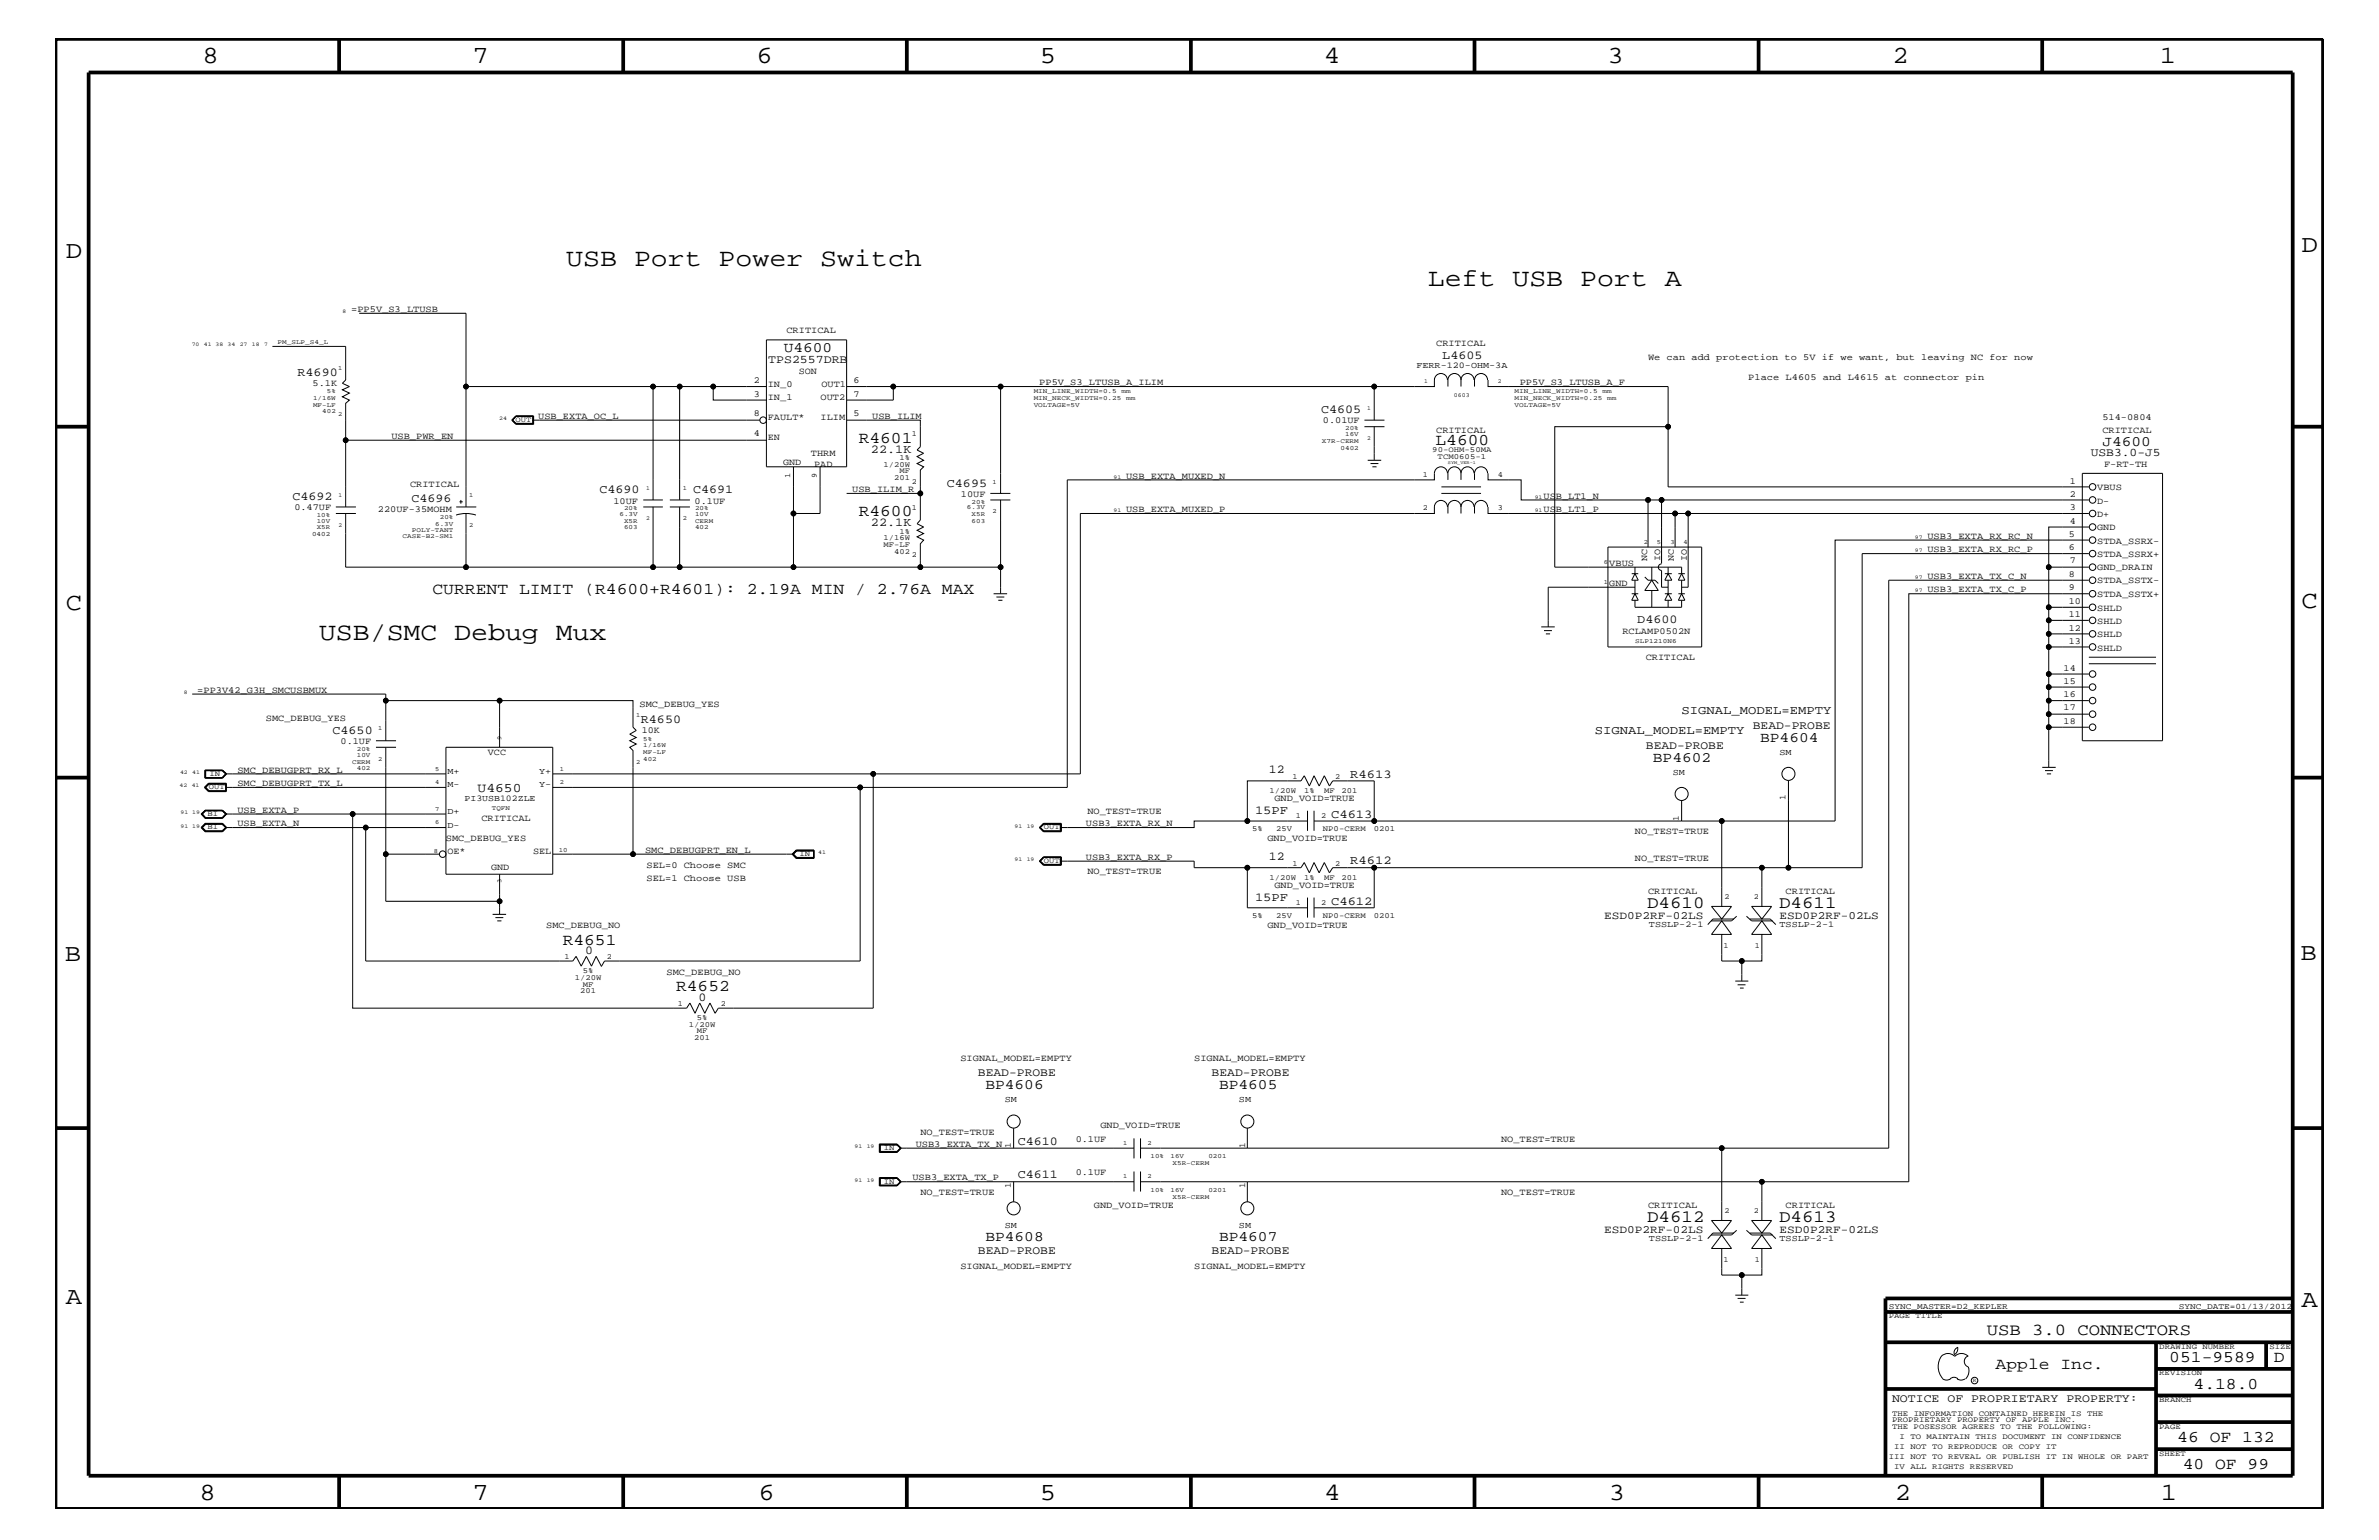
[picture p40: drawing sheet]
<svg xmlns="http://www.w3.org/2000/svg" width="432mm" height="279mm" viewBox="0 0 432 279" stroke-linecap="round" stroke-linejoin="round" font-family="sans-serif">
<defs><g id="words">
<g font-size="4.6">
<text x="102.8" y="48.3">USB Port Power Switch</text>
<text x="259.2" y="51.9">Left USB Port A</text>
<text x="57.9" y="116.2">USB/SMC Debug Mux</text>
</g>
<g font-size="4.5">
<text x="36.7" y="11.5">8</text>
<text x="85.8" y="11.5">7</text>
<text x="137.3" y="11.5">6</text>
<text x="188.7" y="11.5">5</text>
<text x="240.3" y="11.5">4</text>
<text x="291.8" y="11.5">3</text>
<text x="343.5" y="11.5">2</text>
<text x="392" y="11.5">1</text>
<text x="11.9" y="46.8">D</text>
<text x="417.7" y="45.7">D</text>
<text x="11.9" y="110.6">C</text>
<text x="417.7" y="110.3">C</text>
<text x="11.8" y="174.3">B</text>
<text x="417.6" y="174.2">B</text>
<text x="11.9" y="236.7">A</text>
<text x="417.7" y="237.1">A</text>
<text x="36.2" y="272.1">8</text>
<text x="85.8" y="272.1">7</text>
<text x="137.7" y="272.1">6</text>
<text x="188.7" y="272.1">5</text>
<text x="240.4" y="272.1">4</text>
<text x="292" y="272.1">3</text>
<text x="343.9" y="272.1">2</text>
<text x="392.2" y="272.1">1</text>
</g>
<g font-size="3.1">
<text x="299" y="164.8">D4610</text>
<text x="322.9" y="164.8">D4611</text>
<text x="299" y="221.8">D4612</text>
<text x="322.9" y="221.8">D4613</text>
</g>
<g font-size="3">
<text x="155.9" y="80.3">R4601</text>
<text x="260.6" y="80.7">L4600</text>
<text x="155.9" y="93.7">R4600</text>
<text x="78.5" y="107.7">CURRENT LIMIT (R4600+R4601): 2.19A MIN / 2.76A MAX</text>
<text x="102.2" y="171.4">R4651</text>
<text x="122.7" y="179.9">R4652</text>
<text x="360.6" y="242.3">USB 3.0 CONNECTORS</text>
<text x="362.2" y="248.4">Apple Inc.</text>
<text x="393.7" y="247.1">051-9589</text>
<text x="398.1" y="252">4.18.0</text>
<text x="412.7" y="247.1">D</text>
<text x="395.2" y="261.6">46 OF 132</text>
<text x="396.2" y="266.6">40 OF 99</text>
</g>
<g font-size="2.6">
<text x="142.2" y="64">U4600</text>
<text x="381.6" y="80.9">J4600</text>
<text x="319.5" y="134.6">BP4604</text>
<text x="300" y="138.3">BP4602</text>
<text x="178.9" y="197.6">BP4606</text>
<text x="221.3" y="197.6">BP4605</text>
<text x="178.9" y="225.1">BP4608</text>
<text x="221.3" y="225.1">BP4607</text>
</g>
<text font-size="2.4" x="86.7" y="143.6">U4650</text>
<g font-size="2.2">
<text x="261.8" y="65.1">L4605</text>
<text x="54" y="68.2">R4690</text>
<text x="239.8" y="75">C4605</text>
<text x="158.1" y="82.2">22.1K</text>
<text x="108.8" y="89.5">C4690</text>
<text x="125.8" y="89.5">C4691</text>
<text x="171.9" y="88.3">C4695</text>
<text x="53.1" y="90.7">C4692</text>
<text x="74.7" y="91.1">C4696</text>
<text x="158.1" y="95.4">22.1K</text>
<text x="297.2" y="113">D4600</text>
<text x="116.3" y="131.3">R4650</text>
<text x="305.2" y="129.6">SIGNAL_MODEL=EMPTY</text>
<text x="60.4" y="133.2">C4650</text>
<text x="289.5" y="133.2">SIGNAL_MODEL=EMPTY</text>
<text x="230.3" y="140.3">12</text>
<text x="245.1" y="141.1">R4613</text>
<text x="227.8" y="147.7">15PF</text>
<text x="241.6" y="148.4">C4613</text>
<text x="230.3" y="156.1">12</text>
<text x="245.1" y="156.8">R4612</text>
<text x="227.8" y="163.5">15PF</text>
<text x="241.6" y="164.1">C4612</text>
<text x="106.2" y="173.1">0</text>
<text x="126.8" y="181.6">0</text>
<text x="184.7" y="207.7">C4610</text>
<text x="184.7" y="213.8">C4611</text>
</g>
<g font-size="2.1">
<text x="139.4" y="65.9">TPS2557DRB</text>
<text x="379.5" y="82.7">USB3.0-J5</text>
<text x="298.7" y="135.8">BEAD-PROBE</text>
<text x="318.1" y="132.2">BEAD-PROBE</text>
<text x="177.5" y="195.3">BEAD-PROBE</text>
<text x="219.9" y="195.3">BEAD-PROBE</text>
<text x="177.5" y="227.5">BEAD-PROBE</text>
<text x="219.9" y="227.5">BEAD-PROBE</text>
<text x="343.4" y="254.4">NOTICE OF PROPRIETARY PROPERTY:</text>
</g>
<g font-size="2">
<text x="291.2" y="166.7">ESD0P2RF-02LS</text>
<text x="323" y="166.7">ESD0P2RF-02LS</text>
<text x="291.2" y="223.6">ESD0P2RF-02LS</text>
<text x="323" y="223.6">ESD0P2RF-02LS</text>
</g>
<g font-size="1.7">
<text x="63.8" y="56.6">=PP5V_S3_LTUSB</text>
<text x="142.7" y="60.4">CRITICAL</text>
<text x="260.7" y="62.9">CRITICAL</text>
<text x="299.1" y="65.3">We can add protection to 5V if we want, but leaving NC for now</text>
<text x="56.7" y="70">5.1K</text>
<text x="136.8" y="69.5">2</text>
<text x="136.8" y="72">3</text>
<text x="139.4" y="70.1">IN_0</text>
<text x="145" y="67.8">SON</text>
<text x="149.1" y="70.2">OUT1</text>
<text x="154.9" y="69.5">6</text>
<text x="154.9" y="72">7</text>
<text x="188.6" y="69.9">PP5V_S3_LTUSB_A_ILIM</text>
<text x="275.8" y="69.9">PP5V_S3_LTUSB_A_F</text>
<text x="317.3" y="68.9">Place L4605 and L4615 at connector pin</text>
<text x="97.7" y="76">USB_EXTA_OC_L</text>
<text x="136.8" y="75.6">8</text>
<text x="139.4" y="76.2">FAULT*</text>
<text x="139.4" y="72.6">IN_1</text>
<text x="148.9" y="76.2">ILIM</text>
<text x="148.9" y="72.6">OUT2</text>
<text x="154.9" y="75.6">5</text>
<text x="158.3" y="76">USB_ILIM</text>
<text x="240.1" y="76.8">0.01UF</text>
<text x="381.6" y="76.2">514-0804</text>
<text x="71" y="79.6">USB_PWR_EN</text>
<text x="136.8" y="79.2">4</text>
<text x="139.4" y="79.9">EN</text>
<text x="147.2" y="82.7">THRM</text>
<text x="260.7" y="78.6">CRITICAL</text>
<text x="381.6" y="78.6">CRITICAL</text>
<text x="74.4" y="88.3">CRITICAL</text>
<text x="142.2" y="84.4">GND</text>
<text x="147.8" y="84.7">PAD</text>
<text x="154.7" y="89.3">USB_ILIM_R</text>
<text x="204.4" y="86.9">USB_EXTA_MUXED_N</text>
<text x="375.7" y="87.7">1</text>
<text x="380.7" y="88.9">VBUS</text>
<text x="381.9" y="84.7">F-RT-TH</text>
<text x="53.4" y="92.6">0.47UF</text>
<text x="68.6" y="92.8">220UF-35MOHM</text>
<text x="111.3" y="91.4">10UF</text>
<text x="126.1" y="91.4">0.1UF</text>
<text x="174.4" y="90.1">10UF</text>
<text x="204.4" y="92.9">USB_EXTA_MUXED_P</text>
<text x="280.2" y="92.9">USB_LT1_P</text>
<text x="280.2" y="90.5">USB_LT1_N</text>
<text x="375.7" y="90.1">2</text>
<text x="375.7" y="92.6">3</text>
<text x="375.7" y="95">4</text>
<text x="380.7" y="91.4">D-</text>
<text x="380.7" y="93.8">D+</text>
<text x="299" y="101.7" transform="rotate(-90 299 101.7)">NC</text>
<text x="301.3" y="101.7" transform="rotate(-90 301.3 101.7)">IO</text>
<text x="303.8" y="101.7" transform="rotate(-90 303.8 101.7)">NC</text>
<text x="306.2" y="101.7" transform="rotate(-90 306.2 101.7)">IO</text>
<text x="349.8" y="97.7">USB3_EXTA_RX_RC_N</text>
<text x="349.8" y="100.2">USB3_EXTA_RX_RC_P</text>
<text x="375.5" y="97.4">5</text>
<text x="375.5" y="99.9">6</text>
<text x="380.7" y="101">STDA_SSRX+</text>
<text x="380.7" y="98.7">STDA_SSRX-</text>
<text x="380.7" y="96.2">GND</text>
<text x="292.1" y="106.3">GND</text>
<text x="292.1" y="102.6">VBUS</text>
<text x="349.8" y="107.5">USB3_EXTA_TX_C_P</text>
<text x="349.8" y="105">USB3_EXTA_TX_C_N</text>
<text x="375.5" y="104.7">8</text>
<text x="375.5" y="107.1">9</text>
<text x="375.7" y="102.2">7</text>
<text x="380.7" y="105.9">STDA_SSTX-</text>
<text x="380.7" y="103.5">GND_DRAIN</text>
<text x="375.5" y="109.5">10</text>
<text x="375.5" y="112">11</text>
<text x="380.7" y="113.1">SHLD</text>
<text x="380.7" y="108.3">STDA_SSTX+</text>
<text x="380.7" y="110.8">SHLD</text>
<text x="294.5" y="115">RCLAMP0502N</text>
<text x="298.7" y="119.8">CRITICAL</text>
<text x="375.5" y="114.4">12</text>
<text x="375.5" y="116.8">13</text>
<text x="380.7" y="118.1">SHLD</text>
<text x="380.7" y="115.6">SHLD</text>
<text x="35.8" y="125.7">=PP3V42_G3H_SMCUSBMUX</text>
<text x="374.6" y="121.7">14</text>
<text x="374.6" y="124.1">15</text>
<text x="48.3" y="130.8">SMC_DEBUG_YES</text>
<text x="116.1" y="128.3">SMC_DEBUG_YES</text>
<text x="374.6" y="126.5">16</text>
<text x="374.6" y="128.9">17</text>
<text x="374.6" y="131.3">18</text>
<text x="61.8" y="135">0.1UF</text>
<text x="88.6" y="137">VCC</text>
<text x="116.5" y="133">10K</text>
<text x="43.1" y="140.2">SMC_DEBUGPRT_RX_L</text>
<text x="43.1" y="142.6">SMC_DEBUGPRT_TX_L</text>
<text x="43.1" y="149.9">USB_EXTA_N</text>
<text x="43.1" y="147.5">USB_EXTA_P</text>
<text x="87.4" y="149">CRITICAL</text>
<text x="197.1" y="149.9">USB3_EXTA_RX_N</text>
<text x="197.4" y="147.7">NO_TEST=TRUE</text>
<text x="231.3" y="145.3">GND_VOID=TRUE</text>
<text x="80.9" y="152.6">SMC_DEBUG_YES</text>
<text x="81.2" y="155">OE*</text>
<text x="96.8" y="155">SEL</text>
<text x="117.1" y="154.7">SMC_DEBUGPRT_EN_L</text>
<text x="197.1" y="156">USB3_EXTA_RX_P</text>
<text x="230" y="152.6">GND_VOID=TRUE</text>
<text x="296.8" y="151.3">NO_TEST=TRUE</text>
<text x="89.2" y="157.8">GND</text>
<text x="117.3" y="159.9">SEL=1 Choose USB</text>
<text x="117.3" y="157.4">SEL=0 Choose SMC</text>
<text x="197.4" y="158.6">NO_TEST=TRUE</text>
<text x="231.3" y="161.1">GND_VOID=TRUE</text>
<text x="296.8" y="156.2">NO_TEST=TRUE</text>
<text x="299.1" y="162.2">CRITICAL</text>
<text x="324.1" y="162.2">CRITICAL</text>
<text x="99.1" y="168.3">SMC_DEBUG_NO</text>
<text x="230" y="168.3">GND_VOID=TRUE</text>
<text x="121" y="176.8">SMC_DEBUG_NO</text>
<text x="174.3" y="192.6">SIGNAL_MODEL=EMPTY</text>
<text x="216.7" y="192.6">SIGNAL_MODEL=EMPTY</text>
<text x="166.2" y="208.1">USB3_EXTA_TX_N</text>
<text x="167" y="205.9">NO_TEST=TRUE</text>
<text x="195.2" y="207.1">0.1UF</text>
<text x="199.7" y="204.7">GND_VOID=TRUE</text>
<text x="272.5" y="207.1">NO_TEST=TRUE</text>
<text x="165.6" y="214.2">USB3_EXTA_TX_P</text>
<text x="195.2" y="213.2">0.1UF</text>
<text x="167" y="216.9">NO_TEST=TRUE</text>
<text x="198.5" y="219.2">GND_VOID=TRUE</text>
<text x="272.5" y="216.9">NO_TEST=TRUE</text>
<text x="299.1" y="219.2">CRITICAL</text>
<text x="324.1" y="219.2">CRITICAL</text>
<text x="174.3" y="230.2">SIGNAL_MODEL=EMPTY</text>
<text x="216.7" y="230.2">SIGNAL_MODEL=EMPTY</text>
</g>
<g font-size="1.6">
<text x="257.1" y="66.8">FERR-120-OHM-3A</text>
<text x="323" y="136.9">SM</text>
<text x="81.2" y="140.4">M+</text>
<text x="81.2" y="142.9">M-</text>
<text x="97.9" y="140.4">Y+</text>
<text x="97.9" y="142.9">Y-</text>
<text x="303.6" y="140.6">SM</text>
<text x="81.2" y="147.7">D+</text>
<text x="84.3" y="145.4">PI3USB102ZLE</text>
<text x="304.7" y="148.9" transform="rotate(-90 304.7 148.9)">1</text>
<text x="324.1" y="145.2" transform="rotate(-90 324.1 145.2)">1</text>
<text x="81.2" y="150.1">D-</text>
<text x="299.3" y="168.2">TSSLP-2-1</text>
<text x="323" y="168.2">TSSLP-2-1</text>
<text x="182.4" y="200">SM</text>
<text x="224.9" y="200">SM</text>
<text x="183.5" y="208.2" transform="rotate(-90 183.5 208.2)">1</text>
<text x="226" y="208.2" transform="rotate(-90 226 208.2)">1</text>
<text x="183.5" y="215.5" transform="rotate(-90 183.5 215.5)">1</text>
<text x="226" y="215.5" transform="rotate(-90 226 215.5)">1</text>
<text x="182.4" y="222.8">SM</text>
<text x="224.9" y="222.8">SM</text>
<text x="299.3" y="225.2">TSSLP-2-1</text>
<text x="323" y="225.2">TSSLP-2-1</text>
</g>
<g font-size="1.5">
<text x="342.8" y="237.4">SYNC_MASTER=D2_KEPLER</text>
<text x="395.5" y="237.4">SYNC_DATE=01/13/2012</text>
</g>
<g font-size="1.4">
<text x="93.6" y="76.6">OUT</text>
<text x="163.2" y="83.5">1%</text>
<text x="165.5" y="79.2">1</text>
<text x="260" y="82">90-OHM-50MA</text>
<text x="260.9" y="83.3">TCM0605-1</text>
<text x="143.4" y="86.8" transform="rotate(-90 143.4 86.8)">1</text>
<text x="148.3" y="86.8" transform="rotate(-90 148.3 86.8)">9</text>
<text x="160.4" y="84.7">1/20W</text>
<text x="162.3" y="87.1">201</text>
<text x="163.2" y="85.9">MF</text>
<text x="165.5" y="87.7">2</text>
<text x="258.2" y="86.5">1</text>
<text x="271.9" y="86.5">4</text>
<text x="165.5" y="92.6">1</text>
<text x="258.2" y="92.6">2</text>
<text x="271.9" y="92.6">3</text>
<text x="160.4" y="98">1/16W</text>
<text x="160.4" y="99.3">MF-LF</text>
<text x="162.3" y="100.4">402</text>
<text x="163.2" y="96.8">1%</text>
<text x="165.5" y="101">2</text>
<text x="37.9" y="143.2">OUT</text>
<text x="38" y="140.8">IN</text>
<text x="230.4" y="143.9">1/20W</text>
<text x="234.6" y="141.3">1</text>
<text x="236.7" y="143.9">1%</text>
<text x="240.3" y="143.9">MF</text>
<text x="242.3" y="141.3">2</text>
<text x="243.5" y="143.9">201</text>
<text x="37.7" y="148.1">BI</text>
<text x="235.2" y="148.4">1</text>
<text x="239.8" y="148.4">2</text>
<text x="37.7" y="150.5">BI</text>
<text x="145.1" y="155.4">IN</text>
<text x="189.5" y="150.5">OUT</text>
<text x="227.3" y="150.7">5%</text>
<text x="231.6" y="150.7">25V</text>
<text x="240.1" y="150.7">NP0-CERM</text>
<text x="249.3" y="150.7">0201</text>
<text x="189.5" y="156.6">OUT</text>
<text x="230.4" y="159.6">1/20W</text>
<text x="234.6" y="157.1">1</text>
<text x="236.7" y="159.6">1%</text>
<text x="240.3" y="159.6">MF</text>
<text x="242.3" y="157.1">2</text>
<text x="243.5" y="159.6">201</text>
<text x="227.3" y="166.5">5%</text>
<text x="231.6" y="166.5">25V</text>
<text x="235.2" y="164.1">1</text>
<text x="239.8" y="164.1">2</text>
<text x="240.1" y="166.5">NP0-CERM</text>
<text x="249.3" y="166.5">0201</text>
<text x="313" y="163.1">2</text>
<text x="318.3" y="163.1">2</text>
<text x="312.8" y="172">1</text>
<text x="318.5" y="172">1</text>
<text x="102.4" y="174">1</text>
<text x="104.4" y="177.7">1/20W</text>
<text x="105.8" y="176.6">5%</text>
<text x="105.8" y="179">MF</text>
<text x="110.2" y="174">2</text>
<text x="105.3" y="180.2">201</text>
<text x="123" y="182.5">1</text>
<text x="126.4" y="185">5%</text>
<text x="130.8" y="182.5">2</text>
<text x="125" y="186.3">1/20W</text>
<text x="126" y="188.7">201</text>
<text x="126.4" y="187.5">MF</text>
<text x="160.4" y="208.7">IN</text>
<text x="160.4" y="214.7">IN</text>
<text x="313" y="220.1">2</text>
<text x="318.3" y="220.1">2</text>
<text x="312.8" y="229">1</text>
<text x="318.5" y="229">1</text>
<text x="342.8" y="239.2">PAGE TITLE</text>
<text x="391.9" y="244.7">DRAWING NUMBER</text>
<text x="411.9" y="244.7">SIZE</text>
<text x="391.9" y="249.5">REVISION</text>
<text x="343.4" y="256.8">THE INFORMATION CONTAINED HEREIN IS THE</text>
<text x="391.9" y="254.4">BRANCH</text>
<text x="343.4" y="258">PROPRIETARY PROPERTY OF APPLE INC.</text>
<text x="343.4" y="259.3">THE POSESSOR AGREES TO THE FOLLOWING:</text>
<text x="343.8" y="262.9">II NOT TO REPRODUCE OR COPY IT</text>
<text x="344.8" y="261.1">I TO MAINTAIN THIS DOCUMENT IN CONFIDENCE</text>
<text x="391.9" y="259.3">PAGE</text>
<text x="342.8" y="264.7">III NOT TO REVEAL OR PUBLISH IT IN WHOLE OR PART</text>
<text x="343.8" y="266.6">IV ALL RIGHTS RESERVED</text>
<text x="391.9" y="264.1">SHEET</text>
</g>
<g font-size="1.2">
<text x="50.4" y="62.3">PM_SLP_S4_L</text>
<text x="59.4" y="71.3">5%</text>
<text x="61.4" y="67.1">1</text>
<text x="187.6" y="71.3">MIN_LINE_WIDTH=0.5</text>
<text x="203.6" y="71.3">mm</text>
<text x="274.9" y="71.3">MIN_LINE_WIDTH=0.5</text>
<text x="290.8" y="71.3">mm</text>
<text x="56.8" y="73.8">MF-LF</text>
<text x="56.8" y="72.6">1/16W</text>
<text x="58.5" y="75">402</text>
<text x="61.4" y="75.6">2</text>
<text x="187.6" y="73.8">VOLTAGE=5V</text>
<text x="187.6" y="72.6">MIN_NECK_WIDTH=0.25</text>
<text x="204.4" y="72.6">mm</text>
<text x="274.9" y="73.8">VOLTAGE=5V</text>
<text x="274.9" y="72.6">MIN_NECK_WIDTH=0.25</text>
<text x="291.7" y="72.6">mm</text>
<text x="239.9" y="80.3">X7R-CERM</text>
<text x="243.3" y="81.6">0402</text>
<text x="244.2" y="78">20%</text>
<text x="244.2" y="79.1">16V</text>
<text x="124" y="88.9">1</text>
<text x="180.2" y="87.7">1</text>
<text x="57.5" y="94.9">10V</text>
<text x="57.5" y="93.8">10%</text>
<text x="79" y="95.4">6.3V</text>
<text x="79.8" y="94.2">20%</text>
<text x="85.2" y="90.1">1</text>
<text x="85.2" y="95.6">2</text>
<text x="112.4" y="93.7">6.3V</text>
<text x="113.3" y="94.9">X5R</text>
<text x="113.3" y="92.6">20%</text>
<text x="124" y="94.3">2</text>
<text x="126.2" y="94.9">CERM</text>
<text x="126.2" y="93.7">10V</text>
<text x="126.2" y="92.6">20%</text>
<text x="175.5" y="92.4">6.3V</text>
<text x="176.4" y="91.4">20%</text>
<text x="176.4" y="94.9">603</text>
<text x="176.4" y="93.7">X5R</text>
<text x="180.2" y="93.2">2</text>
<text x="56.6" y="97.3">0402</text>
<text x="57.5" y="96">X5R</text>
<text x="73.1" y="97.6">CASE-B2-SM1</text>
<text x="74.8" y="96.5">POLY-TANT</text>
<text x="113.3" y="96">603</text>
<text x="126.2" y="96">402</text>
<text x="298.4" y="98.7">2</text>
<text x="300.7" y="98.7">5</text>
<text x="303.2" y="98.7">3</text>
<text x="305.6" y="98.7">4</text>
<text x="291.1" y="106">1</text>
<text x="291.1" y="102.4">6</text>
<text x="296.8" y="116.7">SLP1210N6</text>
<text x="115.5" y="130.2">1</text>
<text x="64.8" y="136.2">20%</text>
<text x="64.8" y="137.3">10V</text>
<text x="68.7" y="132.5">1</text>
<text x="91" y="134.2" transform="rotate(-90 91 134.2)">9</text>
<text x="116.8" y="135.6">1/16W</text>
<text x="116.8" y="136.8">MF-LF</text>
<text x="116.8" y="134.4">5%</text>
<text x="63.9" y="138.5">CERM</text>
<text x="64.8" y="139.7">402</text>
<text x="68.7" y="138">2</text>
<text x="79" y="142.3">4</text>
<text x="79" y="139.8">5</text>
<text x="101.6" y="142.3">2</text>
<text x="101.6" y="139.8">1</text>
<text x="115.5" y="138.6">2</text>
<text x="116.8" y="138">402</text>
<text x="79" y="149.5">6</text>
<text x="79" y="147.1">7</text>
<text x="89.3" y="147">TQFN</text>
<text x="78.7" y="154.7">8</text>
<text x="101.4" y="154.6">10</text>
<text x="91" y="160.2" transform="rotate(-90 91 160.2)">3</text>
<text x="203.9" y="207.7">1</text>
<text x="208.3" y="207.7">2</text>
<text x="203.9" y="213.8">1</text>
<text x="208.3" y="213.8">2</text>
<text x="208.8" y="210.2">10%</text>
<text x="212.5" y="210.2">16V</text>
<text x="212.8" y="211.4">X5R-CERM</text>
<text x="219.3" y="210.2">0201</text>
<text x="208.8" y="216.2">10%</text>
<text x="212.5" y="216.2">16V</text>
<text x="212.8" y="217.5">X5R-CERM</text>
<text x="219.3" y="216.2">0201</text>
</g>
<g font-size="1.1">
<text x="258.5" y="69.5">1</text>
<text x="271.9" y="69.5">2</text>
<text x="248.2" y="74.4">1</text>
<text x="263.9" y="72.1">0603</text>
<text x="248.2" y="79.9">2</text>
<text x="117.3" y="88.9">1</text>
<text x="61.5" y="90.1">1</text>
<text x="61.5" y="95.6">2</text>
<text x="117.3" y="94.3">2</text>
</g>
<g font-size="1">
<text x="62.1" y="56.8">8</text>
<text x="34.8" y="62.9">70</text>
<text x="37" y="62.9">41 38</text>
<text x="41.3" y="62.9">34</text>
<text x="43.5" y="62.9">27</text>
<text x="45.7" y="62.9">18</text>
<text x="47.9" y="62.9">7</text>
<text x="90.6" y="76.2">24</text>
<text x="202.1" y="86.9">91</text>
<text x="202.1" y="92.9">91</text>
<text x="278.6" y="92.9">91</text>
<text x="278.6" y="90.5">91</text>
<text x="347.6" y="97.7">97</text>
<text x="347.6" y="100.2">97</text>
<text x="347.6" y="107.5">97</text>
<text x="347.6" y="105">97</text>
<text x="33.4" y="125.9">8</text>
<text x="32.6" y="142.9">42</text>
<text x="32.7" y="140.4">42</text>
<text x="34.8" y="142.9">41</text>
<text x="34.9" y="140.4">41</text>
<text x="32.8" y="147.7">91 19</text>
<text x="32.8" y="150.1">91 19</text>
<text x="148.5" y="155">41</text>
<text x="184.1" y="150.1">91</text>
<text x="186.4" y="150.1">19</text>
<text x="184.1" y="156.2">91</text>
<text x="186.4" y="156.2">19</text>
<text x="155.1" y="208.3">91</text>
<text x="157.3" y="208.3">19</text>
<text x="155.1" y="214.4">91</text>
<text x="157.3" y="214.4">19</text>
<text x="358.1" y="250.7">R</text>
</g>
<text font-size=".8" x="262.8" y="84.2">SYM_VER-1</text>
</g></defs>
<g fill="none" stroke="#000" stroke-width=".18">
<path d="M65.2 56.8h19.4v35.2M49.4 62.9h13.3v6l-.6 .6 1.3 .6-1.3 .6 1.3 .6-1.3 .7 1.3 .6-.7 .6v6.7M84.6 70.1h33.9v20.6M92.9 76.2l.7-.7h3.3v1.5h-3.3zM93 76.2l.6 .6M93.6 76.8h3.2M93.6 75.5l-.6 .7M93.6 75.6h3.2M93.6 75.6l-.6 .6M93.6 75.6l-.6 .6 .6 .6M96.7 76.2h41.2M96.7 75.6v1.2"/>
<path d="M96.8 75.5v1.4h-3.2l-.6-.7M118.5 70.1h20.6M123.4 70.1v20.6M129.5 70.1v2.5h9.6M139.1 79.9h-76.4v12.1M139.1 61.7h14.6v23h-14.6zM153.7 76.2h13.3v4.9l-.5 .5 1.1 .6-1.1 .6 1.1 .7-1.1 .6 1.1 .6-.6 .6v9l-.5 .7 1.1 .6-1.1 .6 1.1 .6-1.1 .6 1.1 .6-.6 .7v4.2h14.6M153.7 70.1h8.4v2.5h-8.4M162.1 70.1h19.5v19.4M181.6 70.1h67.8M247.7 77.4h3.6M247.7 76.2h3.6"/>
<path d="M249.4 77.4v6.1M262.7 68.9a1.19 1.19 0 0 0-1.2-1.1 1.19 1.19 0 0 0-1.1 1.1v1.2h-11v6.1M265.2 68.9a1.19 1.19 0 0 1 1.2-1.1 1.19 1.19 0 0 1 1.1 1.1M265.2 68.9a1.19 1.19 0 0 0-1.2-1.1 1.19 1.19 0 0 0-1.2 1.1v1.2M265.2 68.9v1.2M270 68.9a1.19 1.19 0 0 0-1.2-1.1 1.19 1.19 0 0 0-1.2 1.1v1.2M270.1 68.9v1.2h32.7v7.3M61 93.2h3.6M61 92h3.6M62.7 93.2v9.7h21.9M82.8 93.4a5.8 5.8 0 0 1 3.6 0M82.8 92h3.6"/>
<path d="M83.4 91h.6M83.7 90.7v.7M84.6 93.2v9.7h33.9M116.8 90.7h3.5M116.8 92h3.5M118.5 92v10.9h4.9M121.6 90.7h3.6M121.6 92h3.6M123.4 92v10.9h20.6M144 84.7v18.2M148.8 84.7v8.5h-4.8M153.7 89.5h13.3"/>
<path d="M179.7 90.7h3.7M179.7 89.5h3.7M181.6 90.7v17M248.2 83.5h2.5M248.8 84.1h1.4M249.1 84.7h.8M261.6 88.3h7.2M261.6 89.5h7.2M262.7 85.9a1.19 1.19 0 0 0-1.2-1.2 1.19 1.19 0 0 0-1.1 1.2v1.2h-66.7v55.8h-93.4M262.7 92a1.19 1.19 0 0 0-1.2-1.2 1.19 1.19 0 0 0-1.1 1.2v1.2h-64.3v47.2h-95.8M265.2 92a1.19 1.19 0 0 0-1.2-1.2 1.19 1.19 0 0 0-1.2 1.2v1.2M265.2 92a1.19 1.19 0 0 1 1.2-1.2 1.19 1.19 0 0 1 1.1 1.2"/>
<path d="M265.2 85.9a1.19 1.19 0 0 1 1.2-1.2 1.19 1.19 0 0 1 1.1 1.2M265.2 85.9a1.19 1.19 0 0 0-1.2-1.2 1.19 1.19 0 0 0-1.2 1.2v1.2M265.2 85.9v1.2M265.2 92v1.2M270 92a1.19 1.19 0 0 0-1.2-1.2 1.19 1.19 0 0 0-1.2 1.2v1.2M270 85.9a1.19 1.19 0 0 0-1.2-1.2 1.19 1.19 0 0 0-1.2 1.2v1.2M270.1 92v1.2h33.9M270.1 85.9v1.2h6v3.6h23M291.8 99.3h17.1v18.1h-17.1zM301.6 90.7h-2.5v8.6M304 93.2h2.4v13.3h-1.2M304 93.2v6.1"/>
<path d="M306.4 93.2h72.7M378 85.9h14.5v48.5h-14.5zM379.1 95.6h-7.2v7.3M379.1 90.7h-77.5v11.5M379.1 98h-46v51h-20.6v15.5M379.1 88.3h-76.3v-10.9h-20.6v25.5h23M144 102.9h23M180.3 107.7h2.5M180.8 108.3h1.5M181.2 108.9h.7M279.7 113.7h2.5M280.2 114.4h1.5"/>
<path d="M280.6 115h.7M296.2 107.7h1.1M296.2 104.1h1.1M296.8 107.7l.5 1.2h-1.1zM296.8 102.9v1.2l.5 1.2h-1.1l.6-1.2M296.8 108.9v1.3h8.4v-1.3M296.8 105.3v2.4M296.8 106.5h-15.8v7.2M298.5 104.7l.6 .6h1.3l.6 .6M299.8 105.3l1.2 1.8h-2.5zM299.8 102.9v2.4M299.8 107.1v3.1"/>
<path d="M301.6 102.3a.59 .59 0 0 0-.6 .6 .59 .59 0 0 0 .6 .6v3h1.2M302.2 107.7h1.2M302.2 104.1h1.2M302.8 107.7l.6 1.2h-1.2zM302.8 104.1l.6 1.2h-1.2zM302.8 102.9v1.2M302.8 105.3v2.4M302.8 108.9v1.3M304.6 107.7h1.2M304.6 104.1h1.2M305.2 102.9h.1M305.2 104.1l.6 1.2h-1.2z"/>
<path d="M305.2 102.9v1.2M305.2 105.3v2.4M305.2 107.7l.6 1.2h-1.2zM379.1 117.4h-7.2v4.9M379.1 115h-7.2v2.4M379.1 112.6h-7.2v2.4M379.1 110.2h-7.2v2.4M379.1 102.9h-7.2v7.3M379.1 107.7h-32.6v106.7h-26.7v7M379.1 105.3h-36.3v103h-30.3v13.1M379.1 100.4h-41.1v57h-13.4v-15.7M379.1 119.2h12.2"/>
<path d="M34.9 125.9h35.1v8.5M37.3 139.7v1.5M37.3 139.8h3.1l.6 .6M37.3 139.8v1.3M40.3 139.8l.7 .6M40.4 139.7h-3.2v1.5h3.2M40.4 139.7l.7 .7-.7 .8M68.2 134.4h3.7M68.2 135.6h3.7M70 127.1h20.7M70 135.6v27.9h20.7M80.9 135.6h19.4v23h-19.4z"/>
<path d="M90.7 135.6v-8.5h24.2v4.8l.6 .6-1.2 .7 1.2 .6-1.2 .6 1.2 .6-1.2 .6 .6 .6v18.8M370.7 139.2h2.4M371.2 139.8h1.4M379.1 131.9h-7.2v7.3M379.1 129.6h-7.2v2.3M379.1 127.1h-7.2v2.5M379.1 124.7h-7.2v2.4M379.1 122.3h-7.2v2.4M379.1 120.4h12.2M36.7 147.7l.6-.6h3.1l.6 .6-.6 .7h-3.1zM36.7 147.7l.6-.6h3l.7 .6-.7 .7h-3zM37.3 149.4h3.1l.7 .7-.7 .8h-3.1l-.8-.8z"/>
<path d="M37.3 149.5h3l.7 .6-.7 .6h-3l-.6-.6zM37.8 142.1h3.3v1.5h-3.3l-.7-.7zM37.9 142.2l-.6 .7 .6 .6M40.4 149.5h-3.1l-.6 .6 .6 .7h3.1M40.4 149.5h-3.1l-.7 .6 .7 .7h3.1M40.4 149.5l.7 .6-.7 .7M40.4 149.5l.6 .6-.6 .7M40.4 147h-3.1l-.7 .7 .7 .7h3.1M40.4 147h-3.1l-.8 .7 .8 .7h3.1M40.4 147l.7 .7-.7 .7M41 142.3h-3.1l-.6 .6 .6 .6h3.1M41 150.1h25.4"/>
<path d="M41 140.4l-.7 .7M41 140.4l-.6 .7h-3.1M41 140.4h39.9M41 142.2v1.3M41 142.9h39.9M41.1 142.2h-3.3l-.6 .7 .6 .6h3.3M64 147.7h16.9M70 155h9.8M80.9 150.1h-14.5v24.3h37.6l.6-.9 .9 1.8 .9-1.8 1 1.8 .8-1.8 .9 1.8M90.7 158.6v7.3M100.3 155h43.7M143.9 155l.7-.6h3.1v1.2h-3.1z"/>
<path d="M144.5 154.2h3.2v1.5h-3.2l-.7-.7zM144.6 154.4l-.6 .6 .6 .6h3.1M147.7 154.3h-3.2l-.7 .7 .7 .7M156.1 142.9v31.5h-46.4l-.6 1M158.5 140.4v42.5h-28.1l-.6 .9-.9-1.8-1 1.8-.9-1.8-.8 1.8-1-1.8-.6 .9h-60.6v-35.2h-23M188.8 150.1l.7-.6h2.9v1.2h-2.9zM189.4 149.4h3.2v1.5h-3.2l-.8-.8zM189.4 155.5h3.2v1.5h-3.2l-.8-.8zM189.4 150.8h3.2M189.4 149.5h3.2M189.4 149.5l-.7 .6 .7 .7M189.4 149.5l-.6 .6 .6 .7"/>
<path d="M189.4 155.6h3.1v1.2h-3.1l-.6-.6zM189.4 155.5l-.7 .7 .7 .7h3.2M189.5 155.6l-.7 .6 .7 .6M192.4 155.6v1.2M192.4 156.2h24.3v1.2h9.7M192.5 149.5v1.3M226.4 149h-9.7v1.1h-24.3M237.3 149h-10.9v-7.3h9.7l.6-1 1 1.9 .8-1.9 .9 1.9 1-1.9 .9 1.9 .6-.9h7.5v7.3h55.8M237.3 147.1v3.6M238.5 147.1v3.6M238.5 149h10.9M249.4 157.4h70.4v7.1"/>
<path d="M305.2 145.3v3.7M305.2 149h7.3M319.8 157.4h4.8M371.5 140.4h.8M89.4 165.9h2.5M89.9 166.5h1.5M90.3 167.1h.7M237.3 164.7h-10.9v-7.3h9.7l.6-.9 1 1.9 .8-1.9 .9 1.9 1-1.9 .9 1.9 .6-1h7.5v7.3h-10.9M237.3 162.8v3.7M238.5 162.8v3.7M310.6 164.5h3.7l-1.8 2.2zM312.5 167.1l1.8 2.4h-3.7z"/>
<path d="M312.5 169.5v4.9h3.6M314.7 166.7h-3.8l-.9 1.1M315 178h2.3M315.2 166.2l-.9 .9h-3.7M315.4 178.7h1.4M315.8 179.3h.7M316.1 174.4v3.6M317 166.2l.9 .9h3.8M317.6 166.7h3.7l1 1.1M317.9 164.5h3.7l-1.8 2.2zM319.8 167.1l1.8 2.4h-3.7zM319.8 169.5v4.9h-3.7"/>
<path d="M159.6 207.5h3.2l.8 .8-.8 .8h-3.2zM159.6 213.6h3.2l.8 .8-.8 .8h-3.2zM159.7 213.7h3.1l.7 .7-.7 .7h-3.1zM159.7 207.7h3.1M159.8 207.7v1.2h3l.6-.6M159.8 213.8h3l.6 .6-.6 .6h-3zM162.8 207.7l.7 .6M162.8 207.7l.6 .6M163.4 208.3h42.4M163.4 214.4h42.4M163.5 208.3l-.7 .7h-3.1M163.5 208.3l-.7 .8"/>
<path d="M163.5 208.3l-.7-.7h-3.1v1.5M184 204.7v3.6M184 214.4v3.6M205.8 206.5v3.7M205.8 212.5v3.7M207 208.3h105.5M207 214.4h112.8M207 206.5v3.7M207 212.5v3.7M226.4 204.7v3.6M226.4 214.4v3.6M310.6 221.4h3.7l-1.8 2.3z"/>
<path d="M312.5 224.1l1.8 2.4h-3.7zM312.5 226.5v4.8h3.6M314.7 223.7h-3.8l-.9 1M315 235h2.3M315.2 223.2l-.9 .9h-3.7M315.4 235.6h1.4M315.8 236.2h.7M316.1 231.3v3.7M317 223.2l.9 .9h3.8M317.6 223.7h3.7l1 1M317.9 221.4h3.7l-1.8 2.3zM319.8 224.1l1.8 2.4h-3.7z"/>
<path d="M319.8 226.5v4.8h-3.7M352.3 246.1a1.72 1.72 0 0 1 2.5 0 1.69 1.69 0 0 1 2.4 0M352.4 246a3.2 3.2 0 0 0 .4 4.3l.8 .1 .4-.2M354 250.2l.7-.3 .7 .3M355.2 250.2l.7 .2 .7-.2M355.3 244.4v.3a1.18 1.18 0 0 1-.6 1.1M355.4 244.4a.99 .99 0 0 0-.6 1.4M357.2 246a1.04 1.04 0 0 0-.7 1 1.04 1.04 0 0 0 .7 1M357.3 248l.1 .7a2.11 2.11 0 0 1-.6 1.5"/>
<circle cx="62.7" cy="79.9" r=".42"/>
<circle cx="84.6" cy="70.1" r=".42"/>
<circle cx="118.5" cy="70.1" r=".42"/>
<circle cx="123.4" cy="70.1" r=".42"/>
<circle cx="129.5" cy="70.1" r=".42"/>
<circle cx="138.5" cy="76.2" r=".59"/>
<circle cx="162.1" cy="70.1" r=".42"/>
<circle cx="181.6" cy="70.1" r=".42"/>
<circle cx="249.4" cy="70.1" r=".42"/>
<circle cx="302.8" cy="77.4" r=".42"/>
<circle cx="144" cy="93.2" r=".42"/>
<circle cx="167" cy="89.5" r=".42"/>
<circle cx="299.1" cy="90.7" r=".42"/>
<circle cx="301.6" cy="90.7" r=".42"/>
<circle cx="304" cy="93.2" r=".42"/>
<circle cx="306.4" cy="93.2" r=".42"/>
<circle cx="379.8" cy="90.7" r=".59"/>
<circle cx="379.8" cy="98" r=".59"/>
<circle cx="379.8" cy="93.2" r=".59"/>
<circle cx="379.8" cy="95.6" r=".59"/>
<circle cx="379.8" cy="88.3" r=".59"/>
<circle cx="84.6" cy="102.9" r=".42"/>
<circle cx="118.5" cy="102.9" r=".42"/>
<circle cx="123.4" cy="102.9" r=".42"/>
<circle cx="144" cy="102.9" r=".42"/>
<circle cx="167" cy="102.9" r=".42"/>
<circle cx="181.6" cy="102.9" r=".42"/>
<circle cx="371.9" cy="102.9" r=".42"/>
<circle cx="371.9" cy="117.4" r=".42"/>
<circle cx="371.9" cy="110.2" r=".42"/>
<circle cx="371.9" cy="112.6" r=".42"/>
<circle cx="371.9" cy="115" r=".42"/>
<circle cx="379.8" cy="107.7" r=".59"/>
<circle cx="379.8" cy="100.4" r=".59"/>
<circle cx="379.8" cy="110.2" r=".59"/>
<circle cx="379.8" cy="117.4" r=".59"/>
<circle cx="379.8" cy="102.9" r=".59"/>
<circle cx="379.8" cy="112.6" r=".59"/>
<circle cx="379.8" cy="115" r=".59"/>
<circle cx="379.8" cy="105.3" r=".59"/>
<circle cx="70" cy="127.1" r=".42"/>
<circle cx="90.7" cy="127.1" r=".42"/>
<circle cx="371.9" cy="129.6" r=".42"/>
<circle cx="371.9" cy="127.1" r=".42"/>
<circle cx="371.9" cy="122.3" r=".42"/>
<circle cx="371.9" cy="131.9" r=".42"/>
<circle cx="371.9" cy="124.7" r=".42"/>
<circle cx="379.8" cy="124.7" r=".59"/>
<circle cx="379.8" cy="127.1" r=".59"/>
<circle cx="379.8" cy="129.6" r=".59"/>
<circle cx="379.8" cy="122.3" r=".59"/>
<circle cx="379.8" cy="131.9" r=".59"/>
<circle cx="64" cy="147.7" r=".42"/>
<circle cx="66.4" cy="150.1" r=".42"/>
<circle cx="70" cy="155" r=".42"/>
<circle cx="80.3" cy="155" r=".59"/>
<circle cx="114.9" cy="155" r=".42"/>
<circle cx="156.1" cy="142.9" r=".42"/>
<circle cx="158.5" cy="140.4" r=".42"/>
<circle cx="226.4" cy="149" r=".42"/>
<circle cx="226.4" cy="157.4" r=".42"/>
<circle cx="249.4" cy="157.4" r=".42"/>
<circle cx="249.4" cy="149" r=".42"/>
<circle cx="305.2" cy="144" r="1.19"/>
<circle cx="312.5" cy="149" r=".42"/>
<circle cx="319.8" cy="157.4" r=".42"/>
<circle cx="324.6" cy="140.4" r="1.19"/>
<circle cx="324.6" cy="157.4" r=".42"/>
<circle cx="90.7" cy="163.5" r=".42"/>
<circle cx="316.1" cy="174.4" r=".42"/>
<circle cx="184" cy="203.5" r="1.19"/>
<circle cx="184" cy="219.2" r="1.19"/>
<circle cx="226.4" cy="203.5" r="1.19"/>
<circle cx="226.4" cy="219.2" r="1.19"/>
<circle cx="312.5" cy="208.3" r=".42"/>
<circle cx="319.8" cy="214.4" r=".42"/>
<circle cx="316.1" cy="231.3" r=".42"/>
<circle cx="358.4" cy="250.5" r=".59"/>
</g>
<g fill="none" stroke="#000" stroke-width=".68" stroke-linecap="butt">
<path d="M10.1 7.1h411.5v266.7h-411.5zM16.1 13.2h400v254.5h-400zM61.6 7.1v6.1M113.1 7.1v6.1M164.6 7.1v6.1M216.2 7.1v6.1M267.6 7.1v6.1M319.2 7.1v6.1M370.7 7.1v6.1M10.1 77.4h6M416.1 77.4h5.5M10.1 141.1h6"/>
<path d="M416.1 141.1h5.5M10.1 204.7h6M416.1 204.7h5.5M342.2 238h73.9M416.1 235.6h-73.9v32.1M342.2 243.5h73.9M342.2 252h49.1M391.3 248.4h24.8M391.3 243.5v24.2M391.3 258h24.8M391.3 253.2h24.8M411.3 243.5v4.9"/>
<path d="M61.6 267.7v6.1M113.1 267.7v6.1M164.6 267.7v6.1M216.2 268v5.8M267.6 267.7v6.1M319.2 267.7v6.1M370.7 267.7v6.1M391.3 262.9h24.8"/>
</g>
<g fill="#000">
<circle cx="62.7" cy="79.9" r=".42"/>
<circle cx="84.6" cy="70.1" r=".42"/>
<circle cx="118.5" cy="70.1" r=".42"/>
<circle cx="123.4" cy="70.1" r=".42"/>
<circle cx="129.5" cy="70.1" r=".42"/>
<circle cx="162.1" cy="70.1" r=".42"/>
<circle cx="181.6" cy="70.1" r=".42"/>
<circle cx="249.4" cy="70.1" r=".42"/>
<circle cx="302.8" cy="77.4" r=".42"/>
<circle cx="144" cy="93.2" r=".42"/>
<circle cx="167" cy="89.5" r=".42"/>
<circle cx="299.1" cy="90.7" r=".42"/>
<circle cx="301.6" cy="90.7" r=".42"/>
<circle cx="304" cy="93.2" r=".42"/>
<circle cx="306.4" cy="93.2" r=".42"/>
<circle cx="84.6" cy="102.9" r=".42"/>
<circle cx="118.5" cy="102.9" r=".42"/>
<circle cx="123.4" cy="102.9" r=".42"/>
<circle cx="144" cy="102.9" r=".42"/>
<circle cx="167" cy="102.9" r=".42"/>
<circle cx="181.6" cy="102.9" r=".42"/>
<circle cx="371.9" cy="102.9" r=".42"/>
<circle cx="371.9" cy="117.4" r=".42"/>
<circle cx="371.9" cy="110.2" r=".42"/>
<circle cx="371.9" cy="112.6" r=".42"/>
<circle cx="371.9" cy="115" r=".42"/>
<circle cx="70" cy="127.1" r=".42"/>
<circle cx="90.7" cy="127.1" r=".42"/>
<circle cx="371.9" cy="129.6" r=".42"/>
<circle cx="371.9" cy="127.1" r=".42"/>
<circle cx="371.9" cy="122.3" r=".42"/>
<circle cx="371.9" cy="131.9" r=".42"/>
<circle cx="371.9" cy="124.7" r=".42"/>
<circle cx="64" cy="147.7" r=".42"/>
<circle cx="66.4" cy="150.1" r=".42"/>
<circle cx="70" cy="155" r=".42"/>
<circle cx="114.9" cy="155" r=".42"/>
<circle cx="156.1" cy="142.9" r=".42"/>
<circle cx="158.5" cy="140.4" r=".42"/>
<circle cx="226.4" cy="149" r=".42"/>
<circle cx="226.4" cy="157.4" r=".42"/>
<circle cx="249.4" cy="157.4" r=".42"/>
<circle cx="249.4" cy="149" r=".42"/>
<circle cx="312.5" cy="149" r=".42"/>
<circle cx="319.8" cy="157.4" r=".42"/>
<circle cx="324.6" cy="157.4" r=".42"/>
<circle cx="90.7" cy="163.5" r=".42"/>
<circle cx="316.1" cy="174.4" r=".42"/>
<circle cx="312.5" cy="208.3" r=".42"/>
<circle cx="319.8" cy="214.4" r=".42"/>
<circle cx="316.1" cy="231.3" r=".42"/>
</g>
<use href="#words"/>
</svg>
